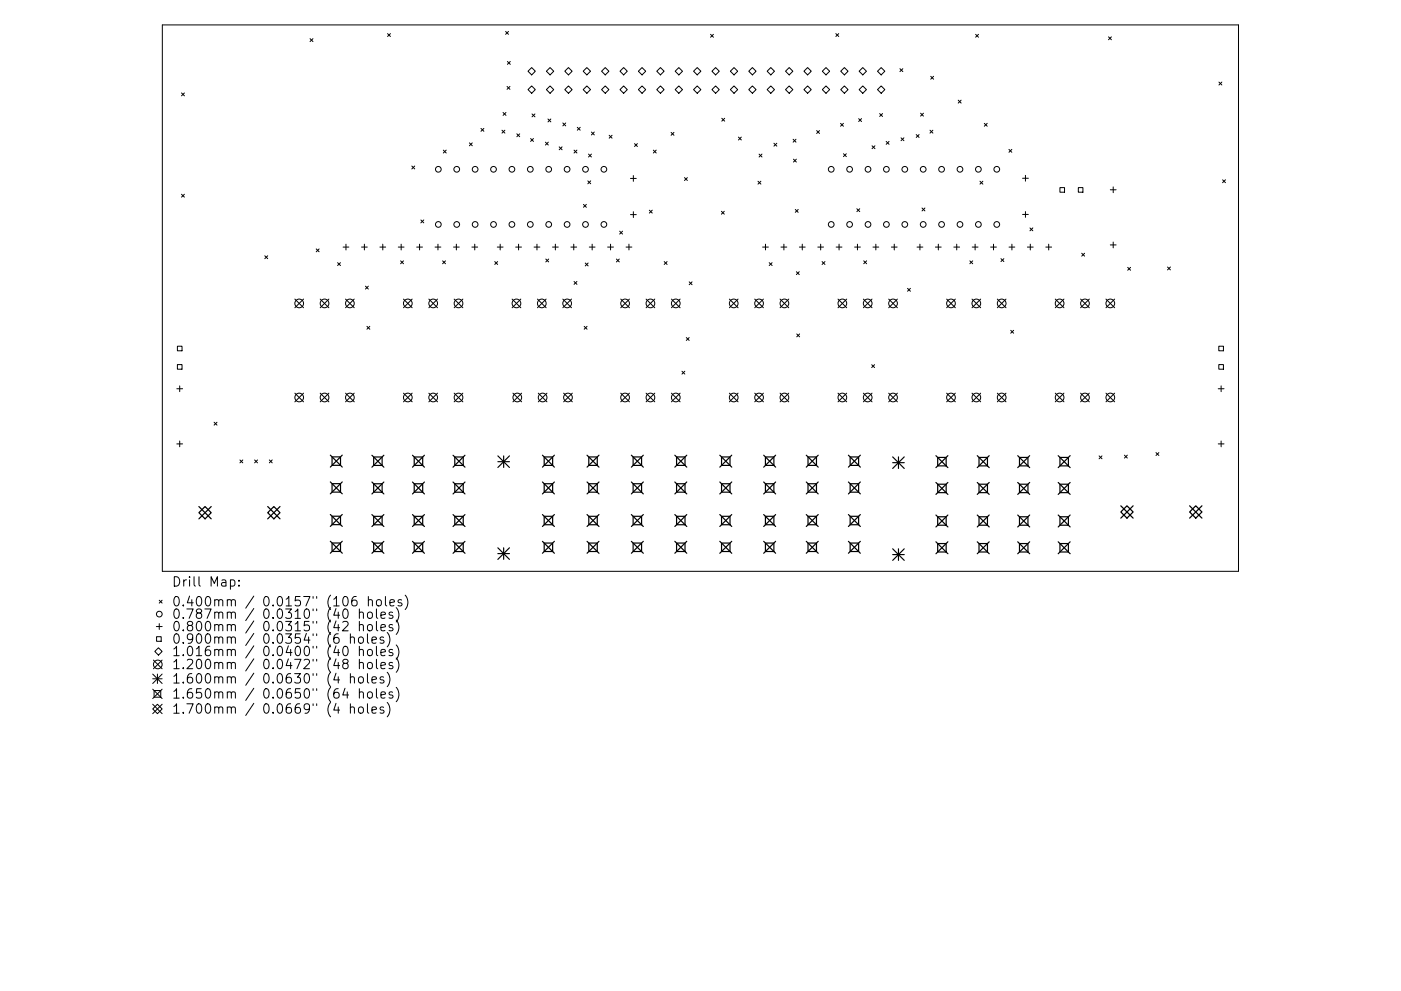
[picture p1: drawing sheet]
<svg xmlns="http://www.w3.org/2000/svg" width="297mm" height="210mm" viewBox="0 0 297 210" stroke-linecap="round" stroke-linejoin="round" font-family="sans-serif">
<defs><g id="words">
<g font-size="2.8">
<text x="36.4" y="124.5">Drill Map:</text>
<text x="36.4" y="128.7">0.400mm / 0.0157&quot; (106 holes)</text>
<text x="36.4" y="131.3">0.787mm / 0.0310&quot; (40 holes)</text>
<text x="36.4" y="133.9">0.800mm / 0.0315&quot; (42 holes)</text>
<text x="36.4" y="136.6">0.900mm / 0.0354&quot; (6 holes)</text>
<text x="36.4" y="139.2">1.016mm / 0.0400&quot; (40 holes)</text>
<text x="36.4" y="142">1.200mm / 0.0472&quot; (48 holes)</text>
<text x="36.4" y="145">1.600mm / 0.0630&quot; (4 holes)</text>
<text x="36.4" y="148.2">1.650mm / 0.0650&quot; (64 holes)</text>
<text x="36.4" y="151.4">1.700mm / 0.0669&quot; (4 holes)</text>
</g>
</g></defs>
<g fill="none" stroke="#000" stroke-width=".21">
<path d="M34.4 5.3h228.2v115.9h-228.2zM38.5 19.7l.6 .6M39.1 19.7l-.6 .6M65.7 8.2l.7 .6M66.4 8.2l-.7 .6M82.2 7.1l.6 .6M82.8 7.1l-.6 .6M107.2 6.7l.6 .6M107.5 18.3l.6 .7M107.6 13l.6 .7M107.8 6.7l-.6 .6M108.1 18.3l-.6 .7"/>
<path d="M108.2 13l-.6 .7M111.9 19l.8-.8 .8 .8-.8 .8zM112.7 14.3l.8 .8-.8 .8-.8-.8zM116.6 14.3l.8 .8-.8 .8-.8-.8zM116.6 18.2l.8 .8-.8 .8-.8-.8zM120.5 14.3l.8 .8-.8 .8-.8-.8zM120.5 18.2l.8 .8-.8 .8-.8-.8zM124.4 14.3l.8 .8-.8 .8-.8-.8zM124.4 18.2l.8 .8-.8 .8-.8-.8zM128.3 14.3l.8 .8-.8 .8-.8-.8zM128.3 18.2l.8 .8-.8 .8-.8-.8zM132.2 14.3l.8 .8-.8 .8-.8-.8z"/>
<path d="M132.2 18.2l.8 .8-.8 .8-.8-.8zM136.1 14.3l.8 .8-.8 .8-.8-.8zM136.1 18.2l.8 .8-.8 .8-.8-.8zM140 14.3l.8 .8-.8 .8-.8-.8zM140 18.2l.8 .8-.8 .8-.8-.8zM143.1 15.1l.8-.8 .8 .8-.8 .8zM143.1 19l.8-.8 .8 .8-.8 .8zM147.8 14.3l.8 .8-.8 .8-.8-.8zM147.8 18.2l.8 .8-.8 .8-.8-.8zM150.7 7.3l.6 .6M150.9 15.1l.8-.8 .8 .8-.8 .8zM150.9 19l.8-.8 .8 .8-.8 .8z"/>
<path d="M151.3 7.3l-.6 .6M155.6 14.3l.8 .8-.8 .8-.8-.8zM155.6 18.2l.8 .8-.8 .8-.8-.8zM159.5 14.3l.8 .8-.8 .8-.8-.8zM159.5 18.2l.8 .8-.8 .8-.8-.8zM163.4 14.3l.8 .8-.8 .8-.8-.8zM163.4 18.2l.8 .8-.8 .8-.8-.8zM167.3 14.3l.8 .8-.8 .8-.8-.8zM167.3 18.2l.8 .8-.8 .8-.8-.8zM171.2 14.3l.8 .8-.8 .8-.8-.8zM171.2 18.2l.8 .8-.8 .8-.8-.8zM175.1 14.3l.8 .8-.8 .8-.8-.8z"/>
<path d="M175.1 18.2l.8 .8-.8 .8-.8-.8zM177.2 7.1l.6 .6M177.8 7.1l-.6 .6M179 14.3l.8 .8-.8 .8-.8-.8zM179 18.2l.8 .8-.8 .8-.8-.8zM182.1 15.1l.8-.8 .8 .8-.8 .8zM182.1 19l.8-.8 .8 .8-.8 .8zM186.8 14.3l.8 .8-.8 .8-.8-.8zM186.8 18.2l.8 .8-.8 .8-.8-.8zM190.8 14.6l.6 .6M191.4 14.6l-.6 .6M197.3 16.2l.6 .6"/>
<path d="M197.9 16.2l-.6 .6M206.8 7.3l.7 .6M207.5 7.3l-.7 .6M235 7.8l.6 .6M235.6 7.8l-.6 .6M258.4 17.4l.7 .6M259.1 17.4l-.7 .6M87.3 35.2l.6 .6M87.9 35.2l-.6 .6M94 31.9l.6 .6M94.6 31.9l-.6 .6M99.5 30.3l.6 .6"/>
<path d="M100.1 30.3l-.6 .6M102 27.2l.6 .7M102.6 27.2l-.6 .7M106.4 27.6l.6 .6M106.7 23.9l.6 .6M107 27.6l-.6 .6M107.3 23.9l-.6 .6M109.6 28.4l.6 .6M110.2 28.4l-.6 .6M112.5 29.4l.6 .6M112.8 24.2l.6 .6M113.1 29.4l-.6 .6"/>
<path d="M113.4 24.2l-.6 .6M115.6 30.2l.7 .6M116.2 25.2l.6 .7M116.3 30.2l-.7 .6M116.8 25.2l-.6 .7M118.6 31.2l.6 .6M119.2 31.2l-.6 .6M119.3 26.1l.6 .6M119.9 26.1l-.6 .6M121.7 31.9l.6 .6M122.3 31.9l-.6 .6M122.4 27l.6 .6"/>
<path d="M123 27l-.6 .6M124.6 38.4l.6 .6M124.8 32.7l.6 .6M125.2 38.4l-.6 .6M125.4 32.7l-.6 .6M125.4 28l.6 .6M126 28l-.6 .6M129.2 28.7l.6 .6M129.8 28.7l-.6 .6M133.7 37.9h1.2M134.3 37.2v1.3M134.5 30.5l.6 .6"/>
<path d="M135.1 30.5l-.6 .6M138.5 31.9l.6 .6M139.1 31.9l-.6 .6M142.3 28.1l.6 .6M142.9 28.1l-.6 .6M145.1 37.7l.6 .6M145.7 37.7l-.6 .6M153 25.1l.6 .6M153.6 25.1l-.6 .6M156.6 29.1l.6 .6M157.2 29.1l-.6 .6M160.7 38.5l.6 .6"/>
<path d="M160.9 32.7l.7 .6M161.3 38.5l-.6 .6M161.6 32.7l-.7 .6M164.1 30.4l.6 .6M164.7 30.4l-.6 .6M168.2 29.5l.6 .7M168.2 33.8l.6 .6M168.8 29.5l-.6 .7M168.8 33.8l-.6 .6M173.1 27.7l.7 .6M173.8 27.7l-.7 .6M178.2 26.2l.6 .6"/>
<path d="M178.8 26.2l-.6 .6M178.8 32.6l.6 .6M179.4 32.6l-.6 .6M182.1 25.2l.6 .6M182.7 25.2l-.6 .6M184.9 30.9l.6 .6M185.5 30.9l-.6 .6M186.5 24.1l.6 .6M187.1 24.1l-.6 .6M187.9 30l.6 .6M188.5 30l-.6 .6M191 29.2l.6 .7"/>
<path d="M191.6 29.2l-.6 .7M194.3 28.5l.6 .7M194.9 28.5l-.6 .7M195.2 24l.6 .6M195.8 24l-.6 .6M197.2 27.6l.6 .6M197.8 27.6l-.6 .6M203.2 21.3l.6 .6M203.8 21.3l-.6 .6M207.8 38.5l.6 .6M208.4 38.5l-.6 .6M208.7 26.2l.6 .6"/>
<path d="M209.3 26.2l-.6 .6M213.9 31.7l.6 .6M214.5 31.7l-.6 .6M216.8 37.8h1.2M217.4 37.2v1.2M224.7 39.8h1v1h-1zM228.6 39.8h1v1h-1zM236 39.7v1.2M259.2 38.1l.6 .7M259.8 38.1l-.6 .7M38.5 41.2l.6 .6M39.1 41.2l-.6 .6"/>
<path d="M56.1 54.3l.7 .6M56.8 54.3l-.7 .6M67 52.8l.7 .6M67.7 52.8l-.7 .6M71.6 55.7l.6 .6M72.2 55.7l-.6 .6M72.7 52.4h1.3M73.4 51.8v1.2M76.6 52.4h1.3M77.3 51.8v1.2M80.5 52.4h1.3M81.2 51.8v1.2"/>
<path d="M84.4 52.4h1.3M84.9 55.3l.6 .7M85.1 51.8v1.2M85.5 55.3l-.6 .7M88.3 52.4h1.3M89 51.8v1.2M89.2 46.7l.6 .6M89.8 46.7l-.6 .6M92.2 52.4h1.3M92.9 51.8v1.2M93.8 55.3l.7 .7M94.5 55.3l-.7 .7"/>
<path d="M96.1 52.4h1.3M96.8 51.8v1.2M100 52.4h1.3M100.7 51.8v1.2M104.9 55.5l.6 .6M105.4 52.4h1.3M105.5 55.5l-.6 .6M106 51.8v1.2M109.3 52.4h1.3M109.9 51.8v1.2M113.2 52.4h1.3M113.8 51.8v1.2"/>
<path d="M115.7 55l.6 .6M116.3 55l-.6 .6M117.1 52.4h1.3M117.7 51.8v1.2M121 52.4h1.3M121.6 51.8v1.2M121.7 59.7l.6 .6M122.3 59.7l-.6 .6M123.7 43.4l.6 .6M124.1 55.8l.6 .6M124.3 43.4l-.6 .6M124.7 55.8l-.6 .6"/>
<path d="M124.9 52.4h1.3M125.5 51.8v1.2M128.8 52.4h1.3M129.4 51.8v1.2M130.7 55l.6 .6M131.3 55l-.6 .6M131.4 49l.6 .7M132 49l-.6 .7M132.7 52.4h1.3M133.3 51.8v1.2M133.7 45.5h1.2M134.3 44.9v1.2"/>
<path d="M137.7 44.6l.6 .6M138.3 44.6l-.6 .6M140.8 55.5l.6 .6M141.4 55.5l-.6 .6M146.1 59.8l.6 .6M146.7 59.8l-.6 .6M153 44.8l.6 .6M153.6 44.8l-.6 .6M161.7 52.4h1.2M162.3 51.8v1.2M163.1 55.7l.6 .6M163.7 55.7l-.6 .6"/>
<path d="M165.6 52.4h1.2M166.2 51.8v1.2M168.6 44.4l.6 .7M168.8 57.6l.7 .7M169.2 44.4l-.6 .7M169.5 57.6l-.7 .7M169.5 52.4h1.2M170.1 51.8v1.2M173.4 52.4h1.2M174 51.8v1.2M174.3 55.5l.6 .6M174.9 55.5l-.6 .6"/>
<path d="M177.3 52.4h1.2M177.9 51.8v1.2M181.2 52.4h1.2M181.7 44.3l.6 .6M181.8 51.8v1.2M182.3 44.3l-.6 .6M183.1 55.3l.6 .7M183.7 55.3l-.6 .7M185.1 52.4h1.2M185.7 51.8v1.2M189 52.4h1.2M189.6 51.8v1.2"/>
<path d="M194.4 52.4h1.3M195 51.8v1.2M195.5 44.1l.6 .6M196.1 44.1l-.6 .6M198.3 52.4h1.3M198.9 51.8v1.2M202.2 52.4h1.3M202.8 51.8v1.2M205.6 55.3l.6 .7M206.1 52.4h1.3M206.2 55.3l-.6 .7M206.7 51.8v1.2"/>
<path d="M210 52.4h1.3M210.6 51.8v1.2M212.2 54.9l.6 .6M212.8 54.9l-.6 .6M213.9 52.4h1.3M214.5 51.8v1.2M216.8 45.5h1.2M217.4 44.9v1.2M217.8 52.4h1.3M218.4 48.4l.6 .6M218.4 51.8v1.2M219 48.4l-.6 .6"/>
<path d="M221.7 52.4h1.3M222.3 51.8v1.2M229.3 53.7l.7 .6M230 53.7l-.7 .6M235.4 40.3h1.2M235.4 52h1.2M236 51.4v1.2M239.1 56.7l.6 .6M239.7 56.7l-.6 .6M247.5 56.6l.7 .7M248.2 56.6l-.7 .7M37.6 73.5h1v.9h-1z"/>
<path d="M37.6 77.4h1v.9h-1zM62.5 63.5l1.9 1.8M64.4 63.5l-1.9 1.8M67.9 63.5l1.8 1.8M69.7 63.5l-1.8 1.8M73.3 63.5l1.8 1.8M75.1 63.5l-1.8 1.8M77.5 60.7l.6 .6M77.8 69.2l.6 .7M78.1 60.7l-.6 .6M78.4 69.2l-.6 .7M85.5 63.5l1.9 1.8"/>
<path d="M87.4 63.5l-1.9 1.8M90.9 63.5l1.9 1.8M92.8 63.5l-1.9 1.8M96.3 63.5l1.8 1.8M98.1 63.5l-1.8 1.8M108.6 63.5l1.8 1.8M110.4 63.5l-1.8 1.8M114 63.5l1.8 1.8M115.8 63.5l-1.8 1.8M119.3 63.5l1.9 1.8M121.2 63.5l-1.9 1.8M123.9 69.2l.6 .7"/>
<path d="M124.5 69.2l-.6 .7M131.6 63.5l1.9 1.8M133.5 63.5l-1.9 1.8M137 63.5l1.8 1.8M138.8 63.5l-1.8 1.8M142.4 63.5l1.8 1.8M144.2 63.5l-1.8 1.8M144.6 78.8l.6 .6M145.2 78.8l-.6 .6M145.5 71.6l.6 .6M146.1 71.6l-.6 .6M154.6 63.5l1.9 1.8"/>
<path d="M156.5 63.5l-1.9 1.8M160 63.5l1.9 1.8M161.9 63.5l-1.9 1.8M165.4 63.5l1.8 1.8M167.2 63.5l-1.8 1.8M168.9 70.9l.6 .6M169.5 70.9l-.6 .6M177.7 63.5l1.8 1.8M179.5 63.5l-1.8 1.8M183 63.5l1.9 1.8M184.8 77.4l.6 .6M184.9 63.5l-1.9 1.8"/>
<path d="M185.4 77.4l-.6 .6M188.4 63.5l1.9 1.8M190.3 63.5l-1.9 1.8M192.4 61.2l.6 .6M193 61.2l-.6 .6M200.7 63.5l1.8 1.8M202.5 63.5l-1.8 1.8M206.1 63.5l1.8 1.8M207.9 63.5l-1.8 1.8M211.5 63.5l1.8 1.8M213.3 63.5l-1.8 1.8M214.3 70.1l.6 .6"/>
<path d="M214.9 70.1l-.6 .6M223.7 63.5l1.9 1.8M225.6 63.5l-1.9 1.8M229.1 63.5l1.9 1.8M231 63.5l-1.9 1.8M234.5 63.5l1.8 1.8M236.3 63.5l-1.8 1.8M258.4 73.5h1v.9h-1zM258.4 77.4h1v.9h-1zM37.5 82.5h1.2M37.5 94.2h1.2M38.1 81.9v1.2"/>
<path d="M38.1 93.6v1.2M45.4 89.6l.6 .6M46 89.6l-.6 .6M50.9 97.6l.6 .6M51.5 97.6l-.6 .6M54 97.6l.6 .6M54.6 97.6l-.6 .6M57.1 97.6l.6 .6M57.7 97.6l-.6 .6M62.5 83.4l1.9 1.9M64.4 83.4l-1.9 1.9M67.9 83.4l1.8 1.9"/>
<path d="M69.7 83.4l-1.8 1.9M73.3 83.4l1.8 1.9M75.1 83.4l-1.8 1.9M85.5 83.4l1.9 1.9M87.4 83.4l-1.9 1.9M90.9 83.4l1.9 1.9M92.8 83.4l-1.9 1.9M96.3 83.4l1.8 1.9M98.1 83.4l-1.8 1.9M108.8 83.4l1.8 1.9M110.6 83.4l-1.8 1.9M114.1 83.4l1.9 1.9"/>
<path d="M116 83.4l-1.9 1.9M119.5 83.4l1.8 1.9M121.3 83.4l-1.8 1.9M131.6 83.4l1.9 1.9M133.5 83.4l-1.9 1.9M137 83.4l1.8 1.9M138.8 83.4l-1.8 1.9M142.4 83.4l1.8 1.9M144.2 83.4l-1.8 1.9M154.6 83.4l1.9 1.9M156.5 83.4l-1.9 1.9M160 83.4l1.9 1.9"/>
<path d="M161.9 83.4l-1.9 1.9M165.4 83.4l1.8 1.9M167.2 83.4l-1.8 1.9M177.7 83.4l1.8 1.9M179.5 83.4l-1.8 1.9M183 83.4l1.9 1.9M184.9 83.4l-1.9 1.9M188.4 83.4l1.9 1.9M190.3 83.4l-1.9 1.9M200.7 83.4l1.8 1.9M202.5 83.4l-1.8 1.9M206.1 83.4l1.8 1.9"/>
<path d="M207.9 83.4l-1.8 1.9M211.5 83.4l1.8 1.9M213.3 83.4l-1.8 1.9M223.7 83.4l1.9 1.9M225.6 83.4l-1.9 1.9M229.1 83.4l1.9 1.9M231 83.4l-1.9 1.9M233 96.7l.6 .6M233.6 96.7l-.6 .6M234.5 83.4l1.8 1.9M236.3 83.4l-1.8 1.9M238.4 96.6l.6 .6"/>
<path d="M239 96.6l-.6 .6M245.1 96l.6 .6M245.7 96l-.6 .6M258.3 82.5h1.2M258.3 94.2h1.2M258.9 81.9v1.2M258.9 93.6v1.2M33.1 132.9h1.3M33.2 135.1h1v1h-1zM33.6 137.4l.8 .8-.8 .8-.8-.8zM33.8 127.3l.6 .7M33.8 132.3v1.2"/>
<path d="M34.4 127.3l-.6 .7M48.9 123.1l.5-.1 .4 .4v.6l-.2 .3h-.7M50.7 124.2v.2M50.7 123.1v.2M72.7 132l.3-.2 .6 .1a.54 .54 0 0 1 .1 .8l-1.1 1.1h1.2M72.9 129.4l.4-.2a1.25 1.25 0 0 1 0 2l-.3-.1-.2-.3-.1-.8zM72.9 137.3l.4-.2a1.25 1.25 0 0 1 0 2l-.3-.1-.2-.3-.1-.8zM74.3 135.3a.5 .5 0 0 1 .8 .1v1.1M74.3 134.5v2M75.5 126.6a.79 .79 0 0 0-.9 .8v.8l.2 .3 .5 .1 .3-.2 .1-.7-.2-.3-.5-.1-.4 .4M76.1 135.3a.54 .54 0 0 1 .5-.2 .54 .54 0 0 1 .4 .4v.6a.54 .54 0 0 1-.5 .4 .54 .54 0 0 1-.5-.4zM76.2 130.1a.5 .5 0 0 1 .8 0v1.1"/>
<path d="M76.2 132.7a.5 .5 0 0 1 .8 .1v1M76.2 138a.5 .5 0 0 1 .8 .1v1M76.2 129.2v2M76.2 131.8v2M76.2 137.1v2M76.2 139.9v2M77.9 134.5v1.7l.3 .3M78 130.1l.3-.2 .6 .2 .1 .7-.2 .3-.5 .1-.3-.2zM78 132.7l.3-.2 .6 .2 .1 .8-.2 .2-.5 .1-.3-.2zM78 138l.3-.2 .6 .2 .1 .7-.2 .3-.5 .1-.3-.2zM78.1 127.4l.3-.2 .5 .1 .1 1.3M78.1 126.6v2"/>
<path d="M78.9 135.8l.9-.2-.1-.4-.6-.1-.2 .3 .1 1h.7M79.8 129.2v1.7l.3 .3M79.8 131.8v1.8l.3 .2M79.8 137.1v1.7l.3 .3M79.8 139.9v1.7l.3 .3M79.9 127.4l.3-.2a.54 .54 0 0 1 .7 .4l-.1 .8a.54 .54 0 0 1-.6 .2 .54 .54 0 0 1-.4-.4zM80.8 130.5l.9-.2-.1-.3-.6-.1-.2 .2 .1 1h.7M80.8 133.2l.9-.2-.1-.4-.6-.1-.2 .3 .1 .9h.7M80.8 138.5l.9-.2-.1-.4-.6-.1-.2 .3 .1 .9h.7M81.3 135.2l-.4-.1-.3 .3 .1 .3 .6 .2v.5h-.7M81.7 126.6v1.7l.3 .3M82.1 134.2a2.29 2.29 0 0 1 0 3"/>
<path d="M82.7 127.9l.9-.2-.1-.4-.5-.1-.3 .3 .1 1h.7M83.2 130l-.4-.1-.3 .2 .1 .3 .6 .2v.5h-.7M83.2 132.6l-.4-.1-.3 .3 .1 .3 .6 .2v.4h-.7M83.2 137.9l-.4-.1-.3 .3 .1 .3 .6 .1v.5h-.7M84 128.9a2.29 2.29 0 0 1 0 3.1M84 131.6a2.29 2.29 0 0 1 0 3M84 136.8a2.29 2.29 0 0 1 0 3.1M84 139.6a2.29 2.29 0 0 1 0 3M85.1 127.3l-.4-.1-.3 .3 .1 .3 .6 .2v.5h-.7M85.9 126.3a2.29 2.29 0 0 1 0 3M32.4 143l2 2M32.4 144h2"/>
<path d="M32.4 146.2l2 2M32.4 149.4l2 2M32.5 140.1l1.9 1.8M32.7 146.5h1.4v1.4h-1.4zM33.4 149.4l1 1-1 1-1-1zM33.4 143v2M34.4 140.1l-1.9 1.8M34.4 143l-2 2M34.4 146.2l-2 2M34.4 149.4l-2 2M73 140.7l-.3-.3 .1-.3 .2-.2 .6 .1 .2 .3-.1 .2-.8 .3-.2 .3 .1 .6 .2 .2 .6-.1 .2-.3-.1-.6-.3-.2M73.1 146l-.4 1.5h1.2"/>
<path d="M74.3 143.8a.5 .5 0 0 1 .8 .1v1M74.3 150.2a.5 .5 0 0 1 .8 .1v1M74.3 142.9v2M74.3 149.3v2M76.1 143.8a.54 .54 0 0 1 .5-.2 .54 .54 0 0 1 .4 .4v.5a.54 .54 0 0 1-.5 .4 .54 .54 0 0 1-.5-.4zM76.1 150.2a.54 .54 0 0 1 .5-.2 .54 .54 0 0 1 .4 .4v.7a.54 .54 0 0 1-.6 .2 .54 .54 0 0 1-.4-.4zM76.2 140.7a.5 .5 0 0 1 .8 .1v1.1M76.2 147l.3-.2 .5 .1v1.2M76.2 146.1v2M77.9 142.9v1.7l.3 .3M77.9 149.3v1.7l.3 .3M78 147l.3-.2 .6 .2 .1 .7-.2 .3-.5 .1-.3-.2z"/>
<path d="M78.1 140.6l.5-.1 .4 .4v.6l-.4 .4-.5-.1-.2-.3v-.6zM78.9 144.3l.9-.2-.1-.4-.6-.1-.2 .3 .1 .9h.7M78.9 150.7l.9-.2-.1-.4-.6-.1-.2 .3 .1 .9h.7M79.8 146.1v1.7l.3 .3M80.8 141.2l.9-.2-.1-.4-.6-.1-.2 .3 .1 1h.7M80.8 147.5l.9-.2-.1-.4-.6-.1-.2 .3 .1 .9h.7M81.3 143.7l-.4-.1-.3 .3 .1 .3 .6 .1v.5h-.7M81.3 150.1l-.4-.1-.3 .3 .1 .3 .6 .1v.5h-.7M82.1 142.6a2.29 2.29 0 0 1 0 3.1M82.1 149a2.29 2.29 0 0 1 0 3.1M83.2 140.6l-.4-.1-.3 .3 .1 .3 .6 .2v.5h-.7M83.2 146.9l-.4-.1-.3 .3 .1 .3 .6 .1v.5h-.7"/>
<path d="M84 145.8a2.29 2.29 0 0 1 0 3.1"/>
<circle cx="92.9" cy="35.9" r=".6"/>
<circle cx="96.8" cy="35.9" r=".6"/>
<circle cx="100.7" cy="35.9" r=".6"/>
<circle cx="104.6" cy="35.9" r=".6"/>
<circle cx="108.5" cy="35.9" r=".6"/>
<circle cx="112.4" cy="35.9" r=".6"/>
<circle cx="116.3" cy="35.9" r=".6"/>
<circle cx="120.2" cy="35.9" r=".6"/>
<circle cx="124.1" cy="35.9" r=".6"/>
<circle cx="128" cy="35.9" r=".6"/>
<circle cx="176.2" cy="35.9" r=".6"/>
<circle cx="180.1" cy="35.9" r=".6"/>
<circle cx="184" cy="35.9" r=".6"/>
<circle cx="187.9" cy="35.9" r=".6"/>
<circle cx="191.8" cy="35.9" r=".6"/>
<circle cx="195.7" cy="35.9" r=".6"/>
<circle cx="199.6" cy="35.9" r=".6"/>
<circle cx="203.5" cy="35.9" r=".6"/>
<circle cx="207.4" cy="35.9" r=".6"/>
<circle cx="211.3" cy="35.9" r=".6"/>
<circle cx="92.9" cy="47.6" r=".6"/>
<circle cx="96.8" cy="47.6" r=".6"/>
<circle cx="100.7" cy="47.6" r=".6"/>
<circle cx="104.6" cy="47.6" r=".6"/>
<circle cx="108.5" cy="47.6" r=".6"/>
<circle cx="112.4" cy="47.6" r=".6"/>
<circle cx="116.3" cy="47.6" r=".6"/>
<circle cx="120.2" cy="47.6" r=".6"/>
<circle cx="124.1" cy="47.6" r=".6"/>
<circle cx="128" cy="47.6" r=".6"/>
<circle cx="176.2" cy="47.6" r=".6"/>
<circle cx="180.1" cy="47.6" r=".6"/>
<circle cx="184" cy="47.6" r=".6"/>
<circle cx="187.9" cy="47.6" r=".6"/>
<circle cx="191.8" cy="47.6" r=".6"/>
<circle cx="195.7" cy="47.6" r=".6"/>
<circle cx="199.6" cy="47.6" r=".6"/>
<circle cx="203.5" cy="47.6" r=".6"/>
<circle cx="207.4" cy="47.6" r=".6"/>
<circle cx="211.3" cy="47.6" r=".6"/>
<circle cx="63.4" cy="64.4" r=".92"/>
<circle cx="68.8" cy="64.4" r=".92"/>
<circle cx="74.2" cy="64.4" r=".92"/>
<circle cx="86.5" cy="64.4" r=".92"/>
<circle cx="91.8" cy="64.4" r=".92"/>
<circle cx="97.2" cy="64.4" r=".92"/>
<circle cx="109.5" cy="64.4" r=".92"/>
<circle cx="114.9" cy="64.4" r=".92"/>
<circle cx="120.2" cy="64.4" r=".92"/>
<circle cx="132.5" cy="64.4" r=".92"/>
<circle cx="137.9" cy="64.4" r=".92"/>
<circle cx="143.3" cy="64.4" r=".92"/>
<circle cx="155.6" cy="64.4" r=".92"/>
<circle cx="160.9" cy="64.4" r=".92"/>
<circle cx="166.3" cy="64.4" r=".92"/>
<circle cx="178.6" cy="64.4" r=".92"/>
<circle cx="184" cy="64.4" r=".92"/>
<circle cx="189.3" cy="64.4" r=".92"/>
<circle cx="201.6" cy="64.4" r=".92"/>
<circle cx="207" cy="64.4" r=".92"/>
<circle cx="212.4" cy="64.4" r=".92"/>
<circle cx="224.7" cy="64.4" r=".92"/>
<circle cx="230" cy="64.4" r=".92"/>
<circle cx="235.4" cy="64.4" r=".92"/>
<circle cx="63.4" cy="84.3" r=".92"/>
<circle cx="68.8" cy="84.3" r=".92"/>
<circle cx="74.2" cy="84.3" r=".92"/>
<circle cx="86.5" cy="84.3" r=".92"/>
<circle cx="91.8" cy="84.3" r=".92"/>
<circle cx="97.2" cy="84.3" r=".92"/>
<circle cx="109.7" cy="84.3" r=".92"/>
<circle cx="115" cy="84.3" r=".92"/>
<circle cx="120.4" cy="84.3" r=".92"/>
<circle cx="132.5" cy="84.3" r=".92"/>
<circle cx="137.9" cy="84.3" r=".92"/>
<circle cx="143.3" cy="84.3" r=".92"/>
<circle cx="155.6" cy="84.3" r=".92"/>
<circle cx="160.9" cy="84.3" r=".92"/>
<circle cx="166.3" cy="84.3" r=".92"/>
<circle cx="178.6" cy="84.3" r=".92"/>
<circle cx="184" cy="84.3" r=".92"/>
<circle cx="189.3" cy="84.3" r=".92"/>
<circle cx="201.6" cy="84.3" r=".92"/>
<circle cx="207" cy="84.3" r=".92"/>
<circle cx="212.4" cy="84.3" r=".92"/>
<circle cx="224.7" cy="84.3" r=".92"/>
<circle cx="230" cy="84.3" r=".92"/>
<circle cx="235.4" cy="84.3" r=".92"/>
<circle cx="33.8" cy="130.3" r=".6"/>
<circle cx="33.5" cy="141" r=".92"/>
</g>
<g fill="none" stroke="#000" stroke-width=".25">
<path d="M70 96.6l2.6 2.5M70.4 96.9h1.8v1.8h-1.8zM72.6 96.6l-2.6 2.5M78.9 96.6l2.5 2.5M79.2 97h1.8v1.7h-1.8zM81.4 96.6l-2.5 2.5M87.5 96.6l2.5 2.5M87.8 97h1.8v1.7h-1.8zM90 96.6l-2.5 2.5M96.1 96.6l2.5 2.5M96.4 97h1.8v1.7h-1.8zM98.6 96.6l-2.5 2.5"/>
<path d="M105.6 96.7l2.4 2.5M105.6 98h2.4M106.8 96.7v2.5M108 96.7l-2.4 2.5M115 96.6l2.5 2.5M115.4 96.9h1.8v1.8h-1.8zM117.5 96.6l-2.5 2.5M124.5 96.6l2.5 2.5M124.8 96.9h1.8v1.8h-1.8zM127 96.6l-2.5 2.5M133.9 96.6l2.5 2.5M134.2 96.9h1.8v1.8h-1.8z"/>
<path d="M136.4 96.6l-2.5 2.5M143.1 96.6l2.5 2.5M143.4 96.9h1.8v1.8h-1.8zM145.6 96.6l-2.5 2.5M152.6 96.6l2.5 2.5M153 96.9h1.8v1.8h-1.8zM155.1 96.6l-2.5 2.5M161.9 96.6l2.5 2.5M162.3 96.9h1.8v1.8h-1.8zM164.4 96.6l-2.5 2.5M170.9 96.6l2.6 2.5M171.3 96.9h1.8v1.8h-1.8z"/>
<path d="M173.5 96.6l-2.6 2.5M179.9 96.6l2.5 2.5M180.2 96.9h1.8v1.8h-1.8zM182.4 96.6l-2.5 2.5M189.3 96.9l2.4 2.5M189.3 98.2h2.4M190.5 96.9v2.5M191.7 96.9l-2.4 2.5M198.4 96.7l2.6 2.5M198.8 97h1.8v1.8h-1.8zM201 96.7l-2.6 2.5M207.2 96.7l2.5 2.5"/>
<path d="M207.6 97h1.8v1.8h-1.8zM209.7 96.7l-2.5 2.5M215.8 96.7l2.5 2.5M216.1 97h1.8v1.8h-1.8zM218.3 96.7l-2.5 2.5M224.4 96.7l2.5 2.5M224.7 97h1.8v1.8h-1.8zM226.9 96.7l-2.5 2.5M70 102.2l2.6 2.6M70 109.2l2.6 2.5M70 114.8l2.6 2.6M70.4 102.6h1.8v1.8h-1.8z"/>
<path d="M70.4 109.5h1.8v1.8h-1.8zM70.4 115.2h1.8v1.8h-1.8zM72.6 102.2l-2.6 2.6M72.6 109.2l-2.6 2.5M72.6 114.8l-2.6 2.6M78.9 102.3l2.5 2.5M78.9 109.2l2.5 2.5M78.9 114.9l2.5 2.5M79.2 102.6h1.8v1.8h-1.8zM79.2 109.5h1.8v1.8h-1.8zM79.2 115.2h1.8v1.8h-1.8zM81.4 102.3l-2.5 2.5"/>
<path d="M81.4 109.2l-2.5 2.5M81.4 114.9l-2.5 2.5M87.5 102.3l2.5 2.5M87.5 109.2l2.5 2.5M87.5 114.9l2.5 2.5M87.8 102.6h1.8v1.8h-1.8zM87.8 109.5h1.8v1.8h-1.8zM87.8 115.2h1.8v1.8h-1.8zM90 102.3l-2.5 2.5M90 109.2l-2.5 2.5M90 114.9l-2.5 2.5M96.1 102.3l2.5 2.5"/>
<path d="M96.1 109.2l2.5 2.5M96.1 114.9l2.5 2.5M96.4 102.6h1.8v1.8h-1.8zM96.4 109.5h1.8v1.8h-1.8zM96.4 115.2h1.8v1.8h-1.8zM98.6 102.3l-2.5 2.5M98.6 109.2l-2.5 2.5M98.6 114.9l-2.5 2.5M105.6 116.2l2.4 2.5M105.6 117.5h2.4M106.8 116.2v2.5M108 116.2l-2.4 2.5"/>
<path d="M115 102.3l2.5 2.5M115 109.2l2.5 2.5M115 114.9l2.5 2.5M115.4 102.6h1.8v1.8h-1.8zM115.4 109.5h1.8v1.8h-1.8zM115.4 115.2h1.8v1.8h-1.8zM117.5 102.3l-2.5 2.5M117.5 109.2l-2.5 2.5M117.5 114.9l-2.5 2.5M124.5 102.3l2.5 2.5M124.5 109.2l2.5 2.5M124.5 114.9l2.5 2.5"/>
<path d="M124.8 102.6h1.8v1.8h-1.8zM124.8 109.5h1.8v1.8h-1.8zM124.8 115.2h1.8v1.8h-1.8zM127 102.3l-2.5 2.5M127 109.2l-2.5 2.5M127 114.9l-2.5 2.5M133.9 102.3l2.5 2.5M133.9 109.2l2.5 2.5M133.9 114.9l2.5 2.5M134.2 102.6h1.8v1.8h-1.8zM134.2 109.5h1.8v1.8h-1.8zM134.2 115.2h1.8v1.8h-1.8z"/>
<path d="M136.4 102.3l-2.5 2.5M136.4 109.2l-2.5 2.5M136.4 114.9l-2.5 2.5M143.1 102.3l2.5 2.5M143.1 109.2l2.5 2.5M143.1 114.9l2.5 2.5M143.4 102.6h1.8v1.8h-1.8zM143.4 109.5h1.8v1.8h-1.8zM143.4 115.2h1.8v1.8h-1.8zM145.6 102.3l-2.5 2.5M145.6 109.2l-2.5 2.5M145.6 114.9l-2.5 2.5"/>
<path d="M152.6 102.3l2.5 2.5M152.6 109.2l2.5 2.5M152.6 114.9l2.5 2.5M153 102.6h1.8v1.8h-1.8zM153 109.5h1.8v1.8h-1.8zM153 115.2h1.8v1.8h-1.8zM155.1 102.3l-2.5 2.5M155.1 109.2l-2.5 2.5M155.1 114.9l-2.5 2.5M161.9 102.3l2.5 2.5M161.9 109.2l2.5 2.5M161.9 114.9l2.5 2.5"/>
<path d="M162.3 102.6h1.8v1.8h-1.8zM162.3 109.5h1.8v1.8h-1.8zM162.3 115.2h1.8v1.8h-1.8zM164.4 102.3l-2.5 2.5M164.4 109.2l-2.5 2.5M164.4 114.9l-2.5 2.5M170.9 114.9l2.6 2.5M170.9 102.3l2.6 2.5M170.9 109.2l2.6 2.5M171.3 102.6h1.8v1.8h-1.8zM171.3 109.5h1.8v1.8h-1.8zM171.3 115.2h1.8v1.8h-1.8z"/>
<path d="M173.5 102.3l-2.6 2.5M173.5 109.2l-2.6 2.5M173.5 114.9l-2.6 2.5M179.9 102.3l2.5 2.5M179.9 109.2l2.5 2.5M179.9 114.9l2.5 2.5M180.2 102.6h1.8v1.8h-1.8zM180.2 109.5h1.8v1.8h-1.8zM180.2 115.2h1.8v1.8h-1.8zM182.4 102.3l-2.5 2.5M182.4 109.2l-2.5 2.5M182.4 114.9l-2.5 2.5"/>
<path d="M189.3 116.4l2.4 2.5M189.3 117.7h2.4M190.5 116.4v2.5M191.7 116.4l-2.4 2.5M198.4 102.4l2.6 2.5M198.4 109.3l2.6 2.5M198.4 115l2.6 2.5M198.8 102.7h1.8v1.8h-1.8zM198.8 109.6h1.8v1.8h-1.8zM198.8 115.3h1.8v1.8h-1.8zM201 102.4l-2.6 2.5M201 109.3l-2.6 2.5"/>
<path d="M201 115l-2.6 2.5M207.2 102.4l2.5 2.5M207.2 109.3l2.5 2.5M207.2 115l2.5 2.5M207.6 102.7h1.8v1.8h-1.8zM207.6 109.6h1.8v1.8h-1.8zM207.6 115.3h1.8v1.8h-1.8zM209.7 102.4l-2.5 2.5M209.7 109.3l-2.5 2.5M209.7 115l-2.5 2.5M215.8 102.4l2.5 2.5M215.8 109.3l2.5 2.5"/>
<path d="M215.8 115l2.5 2.5M216.1 102.7h1.8v1.8h-1.8zM216.1 109.6h1.8v1.8h-1.8zM216.1 115.3h1.8v1.8h-1.8zM218.3 102.4l-2.5 2.5M218.3 109.3l-2.5 2.5M218.3 115l-2.5 2.5M224.4 102.4l2.5 2.5M224.4 109.3l2.5 2.5M224.4 115l2.5 2.5M224.7 102.7h1.8v1.8h-1.8zM224.7 109.6h1.8v1.8h-1.8z"/>
<path d="M224.7 115.3h1.8v1.8h-1.8zM226.9 102.4l-2.5 2.5M226.9 109.3l-2.5 2.5M226.9 115l-2.5 2.5"/>
</g>
<path d="M42.2 108.8l1.3-1.3 1.3 1.3-1.3 1.3zM42.2 107.5l2.6 2.6M44.8 107.5l-2.6 2.6M56.8 108.8l1.3-1.3 1.3 1.3-1.3 1.3zM56.8 107.5l2.6 2.6M59.4 107.5l-2.6 2.6M237.6 107.3l2.6 2.6M238.9 107.3l1.3 1.3-1.3 1.3-1.3-1.3zM240.2 107.3l-2.6 2.6M252.2 107.3l2.6 2.6M253.5 107.3l1.3 1.3-1.3 1.3-1.3-1.3zM254.8 107.3l-2.6 2.6" fill="none" stroke="#000" stroke-width=".26"/>
<use href="#words"/>
</svg>
